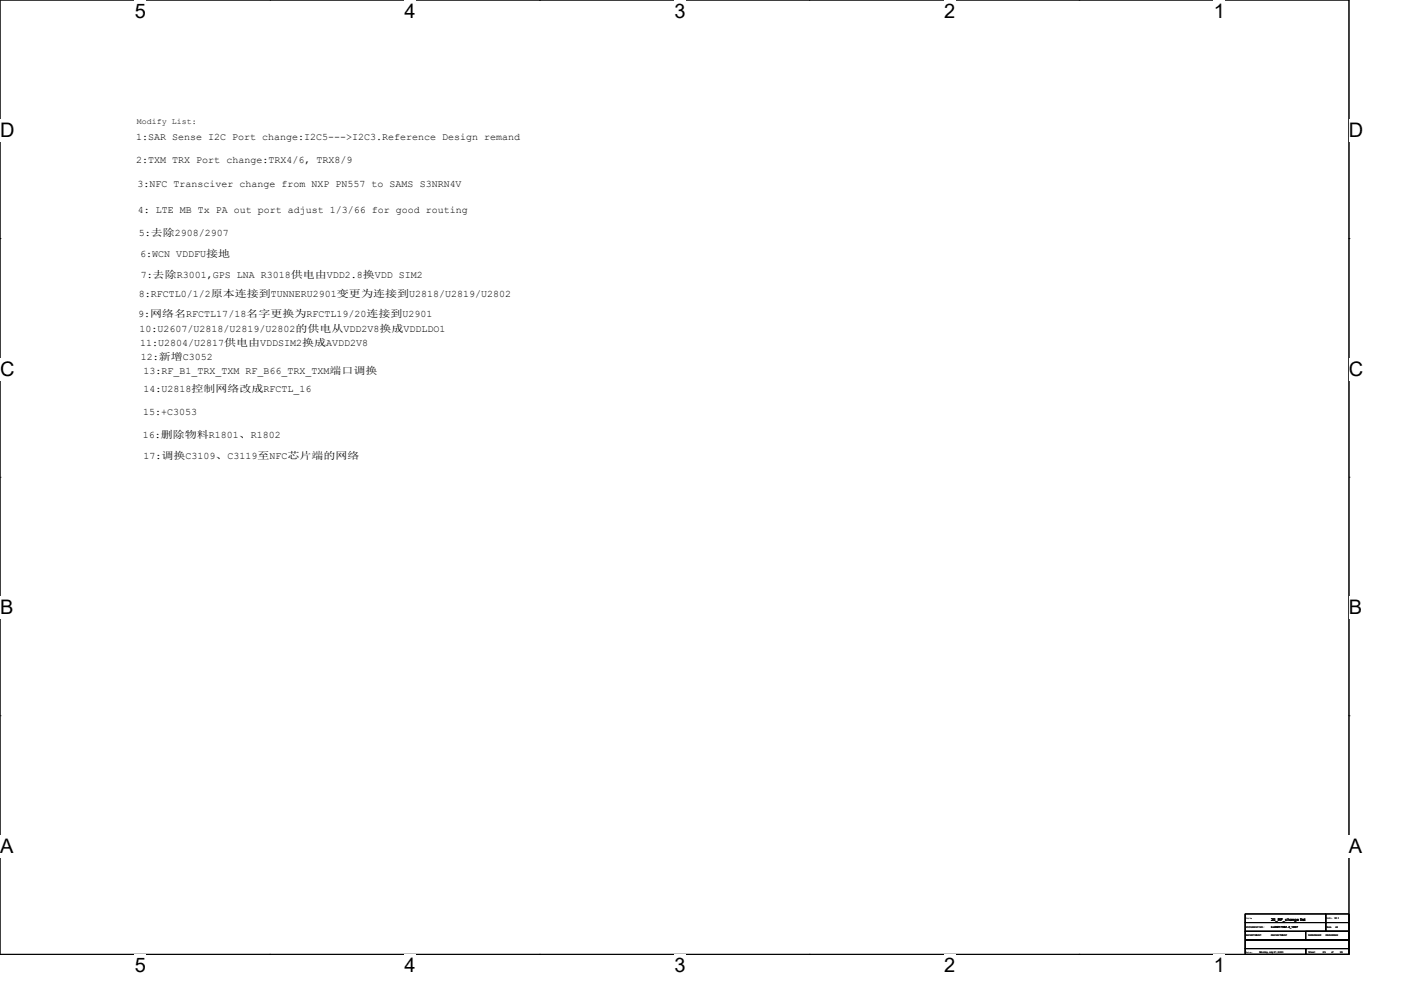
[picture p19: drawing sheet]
<svg xmlns="http://www.w3.org/2000/svg" width="297mm" height="210mm" viewBox="0 0 297 210" stroke-linecap="round" stroke-linejoin="round" font-family="sans-serif">
<defs><g id="words">
<g font-size="4.2">
<text x="28.5" y="3.8">5</text>
<text x="85.6" y="3.8">4</text>
<text x="142.7" y="3.8">3</text>
<text x="199.7" y="3.8">2</text>
<text x="256.8" y="3.8">1</text>
<text x="0" y="29">D</text>
<text x="285.4" y="29">D</text>
<text x="0" y="79.5">C</text>
<text x="285.4" y="79.5">C</text>
<text x="0" y="130">B</text>
<text x="285.4" y="130">B</text>
<text x="0" y="180.4">A</text>
<text x="285.4" y="180.4">A</text>
<text x="28.5" y="205.7">5</text>
<text x="85.6" y="205.7">4</text>
<text x="142.7" y="205.7">3</text>
<text x="199.7" y="205.7">2</text>
<text x="256.8" y="205.7">1</text>
</g>
<g font-size="2.1">
<text x="28.8" y="29.6">1:SAR Sense I2C Port change:I2C5---&gt;I2C3.Reference Design remand</text>
<text x="28.8" y="34.5">2:TXM TRX Port change:TRX4/6, TRX8/9</text>
<text x="29.1" y="39.6">3:NFC Transciver change from NXP PN557 to SAMS S3NRN4V</text>
<text x="29.1" y="45.1">4: LTE MB Tx PA out port adjust 1/3/66 for good routing</text>
<text x="29.4" y="50">5:去除2908/2907</text>
<text x="29.6" y="54.3">6:WCN VDDFU接地</text>
<text x="29.8" y="58.7">7:去除R3001,GPS LNA R3018供电由VDD2.8换VDD SIM2</text>
<text x="29.4" y="62.9">8:RFCTL0/1/2原本连接到TUNNERU2901变更为连接到U2818/U2819/U2802</text>
<text x="29.3" y="67.1">9:网络名RFCTL17/18名字更换为RFCTL19/20连接到U2901</text>
<text x="29.5" y="70.2">10:U2607/U2818/U2819/U2802的供电从VDD2V8换成VDDLDO1</text>
<text x="29.6" y="73.1">11:U2804/U2817供电由VDDSIM2换成AVDD2V8</text>
<text x="29.8" y="76.1">12:新增C3052</text>
<text x="30.4" y="79.1">13:RF_B1_TRX_TXM RF_B66_TRX_TXM端口调换</text>
<text x="30.4" y="82.8">14:U2818控制网络改成RFCTL_16</text>
<text x="30.3" y="87.7">15:+C3053</text>
<text x="30.2" y="92.6">16:删除物料R1801、R1802</text>
<text x="30.4" y="97.1">17:调换C3109、C3119至NFC芯片端的网络</text>
</g>
<text font-size="1.7" x="28.9" y="26.2">Modify List:</text>
<text font-size=".8" x="268.9" y="194.7">25_RF_change list</text>
<text font-size=".6" x="268.9" y="196.3">LLDM173B1-2_1007</text>
<g font-size=".5">
<text x="263.4" y="196.2">DOCUMENT NO.:</text>
<text x="263.4" y="194.4">Title</text>
<text x="280.7" y="194.4">REV:</text>
<text x="280.7" y="196.2">Size</text>
<text x="282.3" y="194.4">V0.1</text>
<text x="282.5" y="196.2">A0</text>
<text x="263.4" y="198.1">DEPARTMENT:</text>
<text x="263.5" y="201.5">Date:</text>
<text x="266.4" y="201.5">Monday, July 31, 2023</text>
<text x="268.9" y="198.1">DEPARTMENT</text>
<text x="276.8" y="198.1">DESIGNER:</text>
<text x="276.8" y="201.5">Sheet</text>
<text x="279.9" y="201.5">25</text>
<text x="280.5" y="198.1">DESIGNER</text>
<text x="281.7" y="201.5">of</text>
<text x="283.5" y="201.5">99</text>
</g>
</g></defs>
<path d="M0 0h285.4v201.8h-285.4z" fill="none" stroke="#000" stroke-width=".21"/>
<g fill="#fff">
<path d="M28.5 0h2.4v4.7h-2.4z"/>
<path d="M28.5 201.8h2.4v4.8h-2.4z"/>
</g>
<path d="M57.1 0h.1M57.1 201.8h.1" fill="none" stroke="#000" stroke-width=".21"/>
<g fill="#fff">
<path d="M85.6 0h2.4v4.7h-2.4z"/>
<path d="M85.6 201.8h2.4v4.8h-2.4z"/>
</g>
<path d="M114.1 0h.1M114.1 201.8h.1" fill="none" stroke="#000" stroke-width=".21"/>
<g fill="#fff">
<path d="M142.7 0h2.3v4.7h-2.3z"/>
<path d="M142.7 201.8h2.3v4.8h-2.3z"/>
</g>
<path d="M171.2 0h.1M171.2 201.8h.1" fill="none" stroke="#000" stroke-width=".21"/>
<g fill="#fff">
<path d="M199.7 0h2.4v4.7h-2.4z"/>
<path d="M199.7 201.8h2.4v4.8h-2.4z"/>
</g>
<path d="M228.3 0h.1M228.3 201.8h.1" fill="none" stroke="#000" stroke-width=".21"/>
<g fill="#fff">
<path d="M256.8 0h2.4v4.7h-2.4z"/>
<path d="M256.8 201.8h2.4v4.8h-2.4z"/>
<path d="M0 25.2h3v4.8h-3z"/>
<path d="M285.4 25.2h3v4.8h-3z"/>
<path d="M0 75.7h3v4.7h-3z"/>
<path d="M285.4 75.7h3v4.7h-3z"/>
</g>
<path d="M0 50.5h.1M285.4 50.5h.1" fill="none" stroke="#000" stroke-width=".21"/>
<g fill="#fff">
<path d="M0 126.2h2.8v4.7h-2.8z"/>
<path d="M285.4 126.2h2.8v4.7h-2.8z"/>
</g>
<path d="M0 100.9h.1M285.4 100.9h.1" fill="none" stroke="#000" stroke-width=".21"/>
<g fill="#fff">
<path d="M0 176.6h2.8v4.8h-2.8z"/>
<path d="M285.3 176.6h2.9v4.8h-2.9z"/>
</g>
<path d="M0 151.4h.1M285.4 151.4h.1M263.4 193.3h17.1v1.8h-17.1zM263.4 195.1h17.1v1.9h-17.1zM263.4 198.8h22v1.8h-22zM263.4 197h22v1.8h-22zM276.2 197h9.2v1.8h-9.2zM280.5 193.3h4.9v1.8h-4.9zM280.5 195.1h4.9v1.9h-4.9zM263.4 200.6h12.8v1.2h-12.8zM276.2 200.6h9.2v1.2h-9.2z" fill="none" stroke="#000" stroke-width=".21"/>
<use href="#words"/>
</svg>
